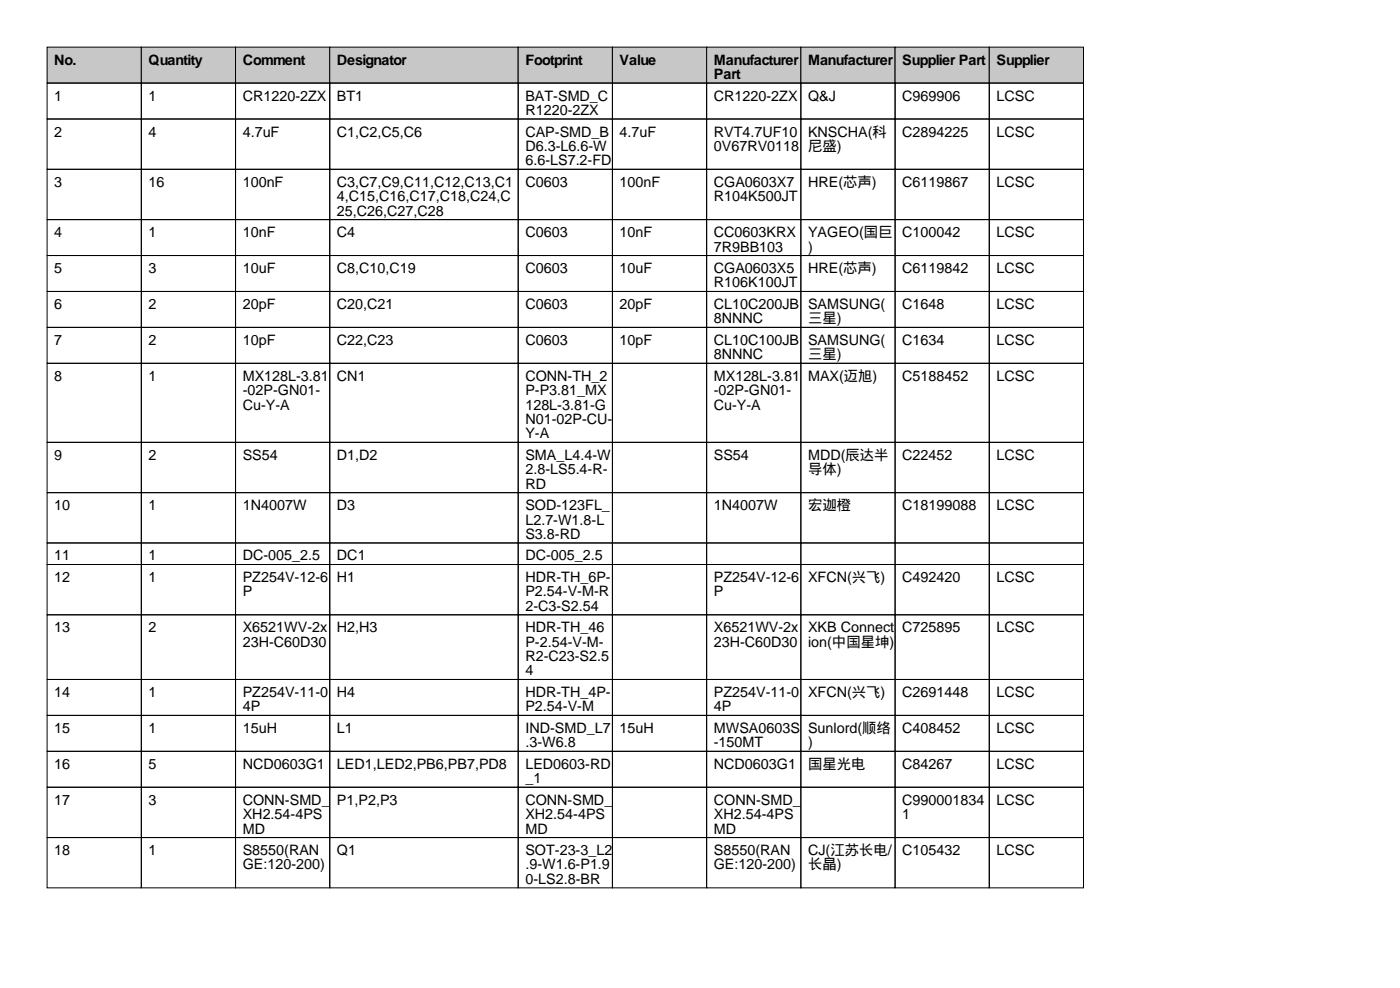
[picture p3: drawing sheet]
<svg xmlns="http://www.w3.org/2000/svg" width="297mm" height="210mm" viewBox="0 0 297 210" stroke-linecap="round" stroke-linejoin="round" font-family="sans-serif">
<defs><g id="words">
<g font-size="3">
<text x="11.5" y="13.7">No.</text>
<text x="31.5" y="13.7">Quantity</text>
<text x="51.5" y="13.7">Comment</text>
<text x="71.5" y="13.7">Designator</text>
<text x="111.5" y="13.7">Footprint</text>
<text x="131.5" y="13.7">Value</text>
<text x="151.5" y="13.7">Manufacturer</text>
<text x="151.5" y="16.8">Part</text>
<text x="171.5" y="13.7">Manufacturer</text>
<text x="191.5" y="13.7">Supplier Part</text>
<text x="211.5" y="13.7">Supplier</text>
<text x="11.5" y="21.3">1</text>
<text x="31.5" y="21.3">1</text>
<text x="51.5" y="21.3">CR1220-2ZX</text>
<text x="71.5" y="21.3">BT1</text>
<text x="111.5" y="21.3">BAT-SMD_C</text>
<text x="151.5" y="21.3">CR1220-2ZX</text>
<text x="171.5" y="21.3">Q&amp;J</text>
<text x="191.5" y="21.3">C969906</text>
<text x="211.5" y="21.3">LCSC</text>
<text x="11.5" y="29">2</text>
<text x="31.5" y="29">4</text>
<text x="51.5" y="29">4.7uF</text>
<text x="71.5" y="29">C1,C2,C5,C6</text>
<text x="111.5" y="24.4">R1220-2ZX</text>
<text x="111.5" y="29">CAP-SMD_B</text>
<text x="131.5" y="29">4.7uF</text>
<text x="151.5" y="29">RVT4.7UF10</text>
<text x="171.5" y="29">KNSCHA(科</text>
<text x="191.5" y="29">C2894225</text>
<text x="211.5" y="29">LCSC</text>
<text x="111.5" y="32">D6.3-L6.6-W</text>
<text x="111.5" y="35.1">6.6-LS7.2-FD</text>
<text x="151.5" y="32">0V67RV0118</text>
<text x="171.5" y="32">尼盛)</text>
<text x="11.5" y="39.6">3</text>
<text x="31.5" y="39.6">16</text>
<text x="51.5" y="39.6">100nF</text>
<text x="71.5" y="39.6">C3,C7,C9,C11,C12,C13,C1</text>
<text x="111.5" y="39.6">C0603</text>
<text x="131.5" y="39.6">100nF</text>
<text x="151.5" y="39.6">CGA0603X7</text>
<text x="171.5" y="39.6">HRE(芯声)</text>
<text x="191.5" y="39.6">C6119867</text>
<text x="211.5" y="39.6">LCSC</text>
<text x="71.5" y="42.7">4,C15,C16,C17,C18,C24,C</text>
<text x="71.5" y="45.7">25,C26,C27,C28</text>
<text x="151.5" y="42.7">R104K500JT</text>
<text x="11.5" y="50.3">4</text>
<text x="31.5" y="50.3">1</text>
<text x="51.5" y="50.3">10nF</text>
<text x="71.5" y="50.3">C4</text>
<text x="111.5" y="50.3">C0603</text>
<text x="131.5" y="50.3">10nF</text>
<text x="151.5" y="50.3">CC0603KRX</text>
<text x="151.5" y="53.3">7R9BB103</text>
<text x="171.5" y="50.3">YAGEO(国巨</text>
<text x="171.5" y="53.3">)</text>
<text x="191.5" y="50.3">C100042</text>
<text x="211.5" y="50.3">LCSC</text>
<text x="11.5" y="57.9">5</text>
<text x="31.5" y="57.9">3</text>
<text x="51.5" y="57.9">10uF</text>
<text x="71.5" y="57.9">C8,C10,C19</text>
<text x="111.5" y="57.9">C0603</text>
<text x="131.5" y="57.9">10uF</text>
<text x="151.5" y="57.9">CGA0603X5</text>
<text x="171.5" y="57.9">HRE(芯声)</text>
<text x="191.5" y="57.9">C6119842</text>
<text x="211.5" y="57.9">LCSC</text>
<text x="11.5" y="65.5">6</text>
<text x="31.5" y="65.5">2</text>
<text x="51.5" y="65.5">20pF</text>
<text x="71.5" y="65.5">C20,C21</text>
<text x="111.5" y="65.5">C0603</text>
<text x="131.5" y="65.5">20pF</text>
<text x="151.5" y="61">R106K100JT</text>
<text x="151.5" y="65.5">CL10C200JB</text>
<text x="171.5" y="65.5">SAMSUNG(</text>
<text x="191.5" y="65.5">C1648</text>
<text x="211.5" y="65.5">LCSC</text>
<text x="151.5" y="68.6">8NNNC</text>
<text x="171.5" y="68.6">三星)</text>
<text x="11.5" y="73.2">7</text>
<text x="31.5" y="73.2">2</text>
<text x="51.5" y="73.2">10pF</text>
<text x="71.5" y="73.2">C22,C23</text>
<text x="111.5" y="73.2">C0603</text>
<text x="131.5" y="73.2">10pF</text>
<text x="151.5" y="73.2">CL10C100JB</text>
<text x="151.5" y="76.2">8NNNC</text>
<text x="171.5" y="73.2">SAMSUNG(</text>
<text x="171.5" y="76.2">三星)</text>
<text x="191.5" y="73.2">C1634</text>
<text x="211.5" y="73.2">LCSC</text>
<text x="11.5" y="80.8">8</text>
<text x="31.5" y="80.8">1</text>
<text x="51.5" y="80.8">MX128L-3.81</text>
<text x="51.5" y="83.8">-02P-GN01-</text>
<text x="71.5" y="80.8">CN1</text>
<text x="111.5" y="80.8">CONN-TH_2</text>
<text x="111.5" y="83.8">P-P3.81_MX</text>
<text x="151.5" y="80.8">MX128L-3.81</text>
<text x="151.5" y="83.8">-02P-GN01-</text>
<text x="171.5" y="80.8">MAX(迈旭)</text>
<text x="191.5" y="80.8">C5188452</text>
<text x="211.5" y="80.8">LCSC</text>
<text x="51.5" y="86.9">Cu-Y-A</text>
<text x="111.5" y="86.9">128L-3.81-G</text>
<text x="111.5" y="89.9">N01-02P-CU-</text>
<text x="151.5" y="86.9">Cu-Y-A</text>
<text x="111.5" y="93">Y-A</text>
<text x="11.5" y="97.5">9</text>
<text x="31.5" y="97.5">2</text>
<text x="51.5" y="97.5">SS54</text>
<text x="71.5" y="97.5">D1,D2</text>
<text x="111.5" y="97.5">SMA_L4.4-W</text>
<text x="111.5" y="100.6">2.8-LS5.4-R-</text>
<text x="151.5" y="97.5">SS54</text>
<text x="171.5" y="97.5">MDD(辰达半</text>
<text x="171.5" y="100.6">导体)</text>
<text x="191.5" y="97.5">C22452</text>
<text x="211.5" y="97.5">LCSC</text>
<text x="111.5" y="103.6">RD</text>
<text x="11.5" y="108.2">10</text>
<text x="31.5" y="108.2">1</text>
<text x="51.5" y="108.2">1N4007W</text>
<text x="71.5" y="108.2">D3</text>
<text x="111.5" y="108.2">SOD-123FL_</text>
<text x="111.5" y="111.3">L2.7-W1.8-L</text>
<text x="151.5" y="108.2">1N4007W</text>
<text x="171.5" y="108.2">宏迦橙</text>
<text x="191.5" y="108.2">C18199088</text>
<text x="211.5" y="108.2">LCSC</text>
<text x="11.5" y="118.9">11</text>
<text x="31.5" y="118.9">1</text>
<text x="51.5" y="118.9">DC-005_2.5</text>
<text x="71.5" y="118.9">DC1</text>
<text x="111.5" y="114.3">S3.8-RD</text>
<text x="111.5" y="118.9">DC-005_2.5</text>
<text x="11.5" y="123.4">12</text>
<text x="31.5" y="123.4">1</text>
<text x="51.5" y="123.4">PZ254V-12-6</text>
<text x="71.5" y="123.4">H1</text>
<text x="111.5" y="123.4">HDR-TH_6P-</text>
<text x="151.5" y="123.4">PZ254V-12-6</text>
<text x="171.5" y="123.4">XFCN(兴飞)</text>
<text x="191.5" y="123.4">C492420</text>
<text x="211.5" y="123.4">LCSC</text>
<text x="51.5" y="126.5">P</text>
<text x="111.5" y="126.5">P2.54-V-M-R</text>
<text x="111.5" y="129.5">2-C3-S2.54</text>
<text x="151.5" y="126.5">P</text>
<text x="11.5" y="134.1">13</text>
<text x="31.5" y="134.1">2</text>
<text x="51.5" y="134.1">X6521WV-2x</text>
<text x="51.5" y="137.2">23H-C60D30</text>
<text x="71.5" y="134.1">H2,H3</text>
<text x="111.5" y="134.1">HDR-TH_46</text>
<text x="111.5" y="137.2">P-2.54-V-M-</text>
<text x="151.5" y="134.1">X6521WV-2x</text>
<text x="151.5" y="137.2">23H-C60D30</text>
<text x="171.5" y="134.1">XKB Connect</text>
<text x="171.5" y="137.2">ion(中国星坤)</text>
<text x="191.5" y="134.1">C725895</text>
<text x="211.5" y="134.1">LCSC</text>
<text x="111.5" y="140.2">R2-C23-S2.5</text>
<text x="111.5" y="143.3">4</text>
<text x="11.5" y="147.8">14</text>
<text x="31.5" y="147.8">1</text>
<text x="51.5" y="147.8">PZ254V-11-0</text>
<text x="71.5" y="147.8">H4</text>
<text x="111.5" y="147.8">HDR-TH_4P-</text>
<text x="151.5" y="147.8">PZ254V-11-0</text>
<text x="171.5" y="147.8">XFCN(兴飞)</text>
<text x="191.5" y="147.8">C2691448</text>
<text x="211.5" y="147.8">LCSC</text>
<text x="11.5" y="155.5">15</text>
<text x="31.5" y="155.5">1</text>
<text x="51.5" y="150.9">4P</text>
<text x="51.5" y="155.5">15uH</text>
<text x="71.5" y="155.5">L1</text>
<text x="111.5" y="150.9">P2.54-V-M</text>
<text x="111.5" y="155.5">IND-SMD_L7</text>
<text x="131.5" y="155.5">15uH</text>
<text x="151.5" y="150.9">4P</text>
<text x="151.5" y="155.5">MWSA0603S</text>
<text x="171.5" y="155.5">Sunlord(顺络</text>
<text x="191.5" y="155.5">C408452</text>
<text x="211.5" y="155.5">LCSC</text>
<text x="111.5" y="158.5">.3-W6.8</text>
<text x="151.5" y="158.5">-150MT</text>
<text x="171.5" y="158.5">)</text>
<text x="11.5" y="163.1">16</text>
<text x="31.5" y="163.1">5</text>
<text x="51.5" y="163.1">NCD0603G1</text>
<text x="71.5" y="163.1">LED1,LED2,PB6,PB7,PD8</text>
<text x="111.5" y="163.1">LED0603-RD</text>
<text x="111.5" y="166.1">_1</text>
<text x="151.5" y="163.1">NCD0603G1</text>
<text x="171.5" y="163.1">国星光电</text>
<text x="191.5" y="163.1">C84267</text>
<text x="211.5" y="163.1">LCSC</text>
<text x="11.5" y="170.7">17</text>
<text x="31.5" y="170.7">3</text>
<text x="51.5" y="170.7">CONN-SMD_</text>
<text x="51.5" y="173.7">XH2.54-4PS</text>
<text x="71.5" y="170.7">P1,P2,P3</text>
<text x="111.5" y="170.7">CONN-SMD_</text>
<text x="111.5" y="173.7">XH2.54-4PS</text>
<text x="151.5" y="170.7">CONN-SMD_</text>
<text x="151.5" y="173.7">XH2.54-4PS</text>
<text x="191.5" y="170.7">C990001834</text>
<text x="191.5" y="173.7">1</text>
<text x="211.5" y="170.7">LCSC</text>
<text x="51.5" y="176.8">MD</text>
<text x="111.5" y="176.8">MD</text>
<text x="151.5" y="176.8">MD</text>
<text x="11.5" y="181.4">18</text>
<text x="31.5" y="181.4">1</text>
<text x="51.5" y="181.4">S8550(RAN</text>
<text x="51.5" y="184.4">GE:120-200)</text>
<text x="71.5" y="181.4">Q1</text>
<text x="111.5" y="181.4">SOT-23-3_L2</text>
<text x="111.5" y="184.4">.9-W1.6-P1.9</text>
<text x="151.5" y="181.4">S8550(RAN</text>
<text x="151.5" y="184.4">GE:120-200)</text>
<text x="171.5" y="181.4">CJ(江苏长电/</text>
<text x="171.5" y="184.4">长晶)</text>
<text x="191.5" y="181.4">C105432</text>
<text x="211.5" y="181.4">LCSC</text>
<text x="111.5" y="187.5">0-LS2.8-BR</text>
</g>
</g></defs>
<g fill="#c7c7c7" stroke="#000" stroke-width=".21">
<path d="M10 10h20v7.6h-20z"/>
<path d="M30 10h20v7.6h-20z"/>
<path d="M50 10h20v7.6h-20z"/>
<path d="M70 10h40v7.6h-40z"/>
<path d="M110 10h20v7.6h-20z"/>
<path d="M130 10h20v7.6h-20z"/>
<path d="M150 10h20v7.6h-20z"/>
<path d="M170 10h20v7.6h-20z"/>
<path d="M190 10h20v7.6h-20z"/>
<path d="M210 10h20v7.6h-20z"/>
</g>
<g fill="none" stroke="#000" stroke-width=".21">
<path d="M10 17.6h20v7.6h-20zM30 17.6h20v7.6h-20zM50 17.6h20v7.6h-20zM70 17.6h40v7.6h-40zM110 17.6h20v7.6h-20zM130 17.6h20v7.6h-20zM150 17.6h20v7.6h-20zM170 17.6h20v7.6h-20zM190 17.6h20v7.6h-20zM210 17.6h20v7.6h-20zM10 25.2h20v10.7h-20zM10 35.9h20v10.7h-20z"/>
<path d="M30 25.2h20v10.7h-20zM30 35.9h20v10.7h-20zM50 25.2h20v10.7h-20zM50 35.9h20v10.7h-20zM70 25.2h40v10.7h-40zM70 35.9h40v10.7h-40zM110 25.2h20v10.7h-20zM110 35.9h20v10.7h-20zM130 25.2h20v10.7h-20zM130 35.9h20v10.7h-20zM150 25.2h20v10.7h-20zM150 35.9h20v10.7h-20z"/>
<path d="M170 25.2h20v10.7h-20zM170 35.9h20v10.7h-20zM190 25.2h20v10.7h-20zM190 35.9h20v10.7h-20zM210 25.2h20v10.7h-20zM210 35.9h20v10.7h-20zM10 46.6h20v7.6h-20zM10 54.2h20v7.6h-20zM30 46.6h20v7.6h-20zM30 54.2h20v7.6h-20zM50 46.6h20v7.6h-20zM50 54.2h20v7.6h-20z"/>
<path d="M70 46.6h40v7.6h-40zM70 54.2h40v7.6h-40zM110 46.6h20v7.6h-20zM110 54.2h20v7.6h-20zM130 46.6h20v7.6h-20zM130 54.2h20v7.6h-20zM150 46.6h20v7.6h-20zM150 54.2h20v7.6h-20zM170 46.6h20v7.6h-20zM170 54.2h20v7.6h-20zM190 46.6h20v7.6h-20zM190 54.2h20v7.6h-20z"/>
<path d="M210 46.6h20v7.6h-20zM210 54.2h20v7.6h-20zM10 61.8h20v7.6h-20zM10 69.4h20v7.7h-20zM10 77.1h20v16.7h-20zM30 61.8h20v7.6h-20zM30 69.4h20v7.7h-20zM30 77.1h20v16.7h-20zM50 61.8h20v7.6h-20zM50 69.4h20v7.7h-20zM50 77.1h20v16.7h-20zM70 61.8h40v7.6h-40z"/>
<path d="M70 69.4h40v7.7h-40zM70 77.1h40v16.7h-40zM110 61.8h20v7.6h-20zM110 69.4h20v7.7h-20zM110 77.1h20v16.7h-20zM130 61.8h20v7.6h-20zM130 69.4h20v7.7h-20zM130 77.1h20v16.7h-20zM150 61.8h20v7.6h-20zM150 69.4h20v7.7h-20zM150 77.1h20v16.7h-20zM170 61.8h20v7.6h-20z"/>
<path d="M170 69.4h20v7.7h-20zM170 77.1h20v16.7h-20zM190 61.8h20v7.6h-20zM190 69.4h20v7.7h-20zM190 77.1h20v16.7h-20zM210 61.8h20v7.6h-20zM210 69.4h20v7.7h-20zM210 77.1h20v16.7h-20zM10 93.8h20v10.7h-20zM30 93.8h20v10.7h-20zM50 93.8h20v10.7h-20zM70 93.8h40v10.7h-40z"/>
<path d="M110 93.8h20v10.7h-20zM130 93.8h20v10.7h-20zM150 93.8h20v10.7h-20zM170 93.8h20v10.7h-20zM190 93.8h20v10.7h-20zM210 93.8h20v10.7h-20zM10 104.5h20v10.7h-20zM10 115.2h20v4.5h-20zM10 119.7h20v10.7h-20zM30 104.5h20v10.7h-20zM30 115.2h20v4.5h-20zM30 119.7h20v10.7h-20z"/>
<path d="M50 104.5h20v10.7h-20zM50 115.2h20v4.5h-20zM50 119.7h20v10.7h-20zM70 104.5h40v10.7h-40zM70 115.2h40v4.5h-40zM70 119.7h40v10.7h-40zM110 104.5h20v10.7h-20zM110 115.2h20v4.5h-20zM110 119.7h20v10.7h-20zM130 104.5h20v10.7h-20zM130 115.2h20v4.5h-20zM130 119.7h20v10.7h-20z"/>
<path d="M150 104.5h20v10.7h-20zM150 115.2h20v4.5h-20zM150 119.7h20v10.7h-20zM170 104.5h20v10.7h-20zM170 115.2h20v4.5h-20zM170 119.7h20v10.7h-20zM190 104.5h20v10.7h-20zM190 115.2h20v4.5h-20zM190 119.7h20v10.7h-20zM210 104.5h20v10.7h-20zM210 115.2h20v4.5h-20zM210 119.7h20v10.7h-20z"/>
<path d="M10 130.4h20v13.7h-20zM30 130.4h20v13.7h-20zM50 130.4h20v13.7h-20zM70 130.4h40v13.7h-40zM110 130.4h20v13.7h-20zM130 130.4h20v13.7h-20zM150 130.4h20v13.7h-20zM170 130.4h20v13.7h-20zM190 130.4h20v13.7h-20zM210 130.4h20v13.7h-20zM10 144.1h20v7.6h-20zM10 151.7h20v7.7h-20z"/>
<path d="M10 159.4h20v7.6h-20zM30 144.1h20v7.6h-20zM30 151.7h20v7.7h-20zM30 159.4h20v7.6h-20zM50 144.1h20v7.6h-20zM50 151.7h20v7.7h-20zM50 159.4h20v7.6h-20zM70 144.1h40v7.6h-40zM70 151.7h40v7.7h-40zM70 159.4h40v7.6h-40zM110 144.1h20v7.6h-20zM110 151.7h20v7.7h-20z"/>
<path d="M110 159.4h20v7.6h-20zM130 144.1h20v7.6h-20zM130 151.7h20v7.7h-20zM130 159.4h20v7.6h-20zM150 144.1h20v7.6h-20zM150 151.7h20v7.7h-20zM150 159.4h20v7.6h-20zM170 144.1h20v7.6h-20zM170 151.7h20v7.7h-20zM170 159.4h20v7.6h-20zM190 144.1h20v7.6h-20zM190 151.7h20v7.7h-20z"/>
<path d="M190 159.4h20v7.6h-20zM210 144.1h20v7.6h-20zM210 151.7h20v7.7h-20zM210 159.4h20v7.6h-20zM10 167h20v10.6h-20zM10 177.6h20v10.7h-20zM30 167h20v10.6h-20zM30 177.6h20v10.7h-20zM50 167h20v10.6h-20zM50 177.6h20v10.7h-20zM70 167h40v10.6h-40zM70 177.6h40v10.7h-40z"/>
<path d="M110 167h20v10.6h-20zM110 177.6h20v10.7h-20zM130 167h20v10.6h-20zM130 177.6h20v10.7h-20zM150 167h20v10.6h-20zM150 177.6h20v10.7h-20zM170 167h20v10.6h-20zM170 177.6h20v10.7h-20zM190 167h20v10.6h-20zM190 177.6h20v10.7h-20zM210 167h20v10.6h-20zM210 177.6h20v10.7h-20z"/>
</g>
<use href="#words"/>
</svg>
